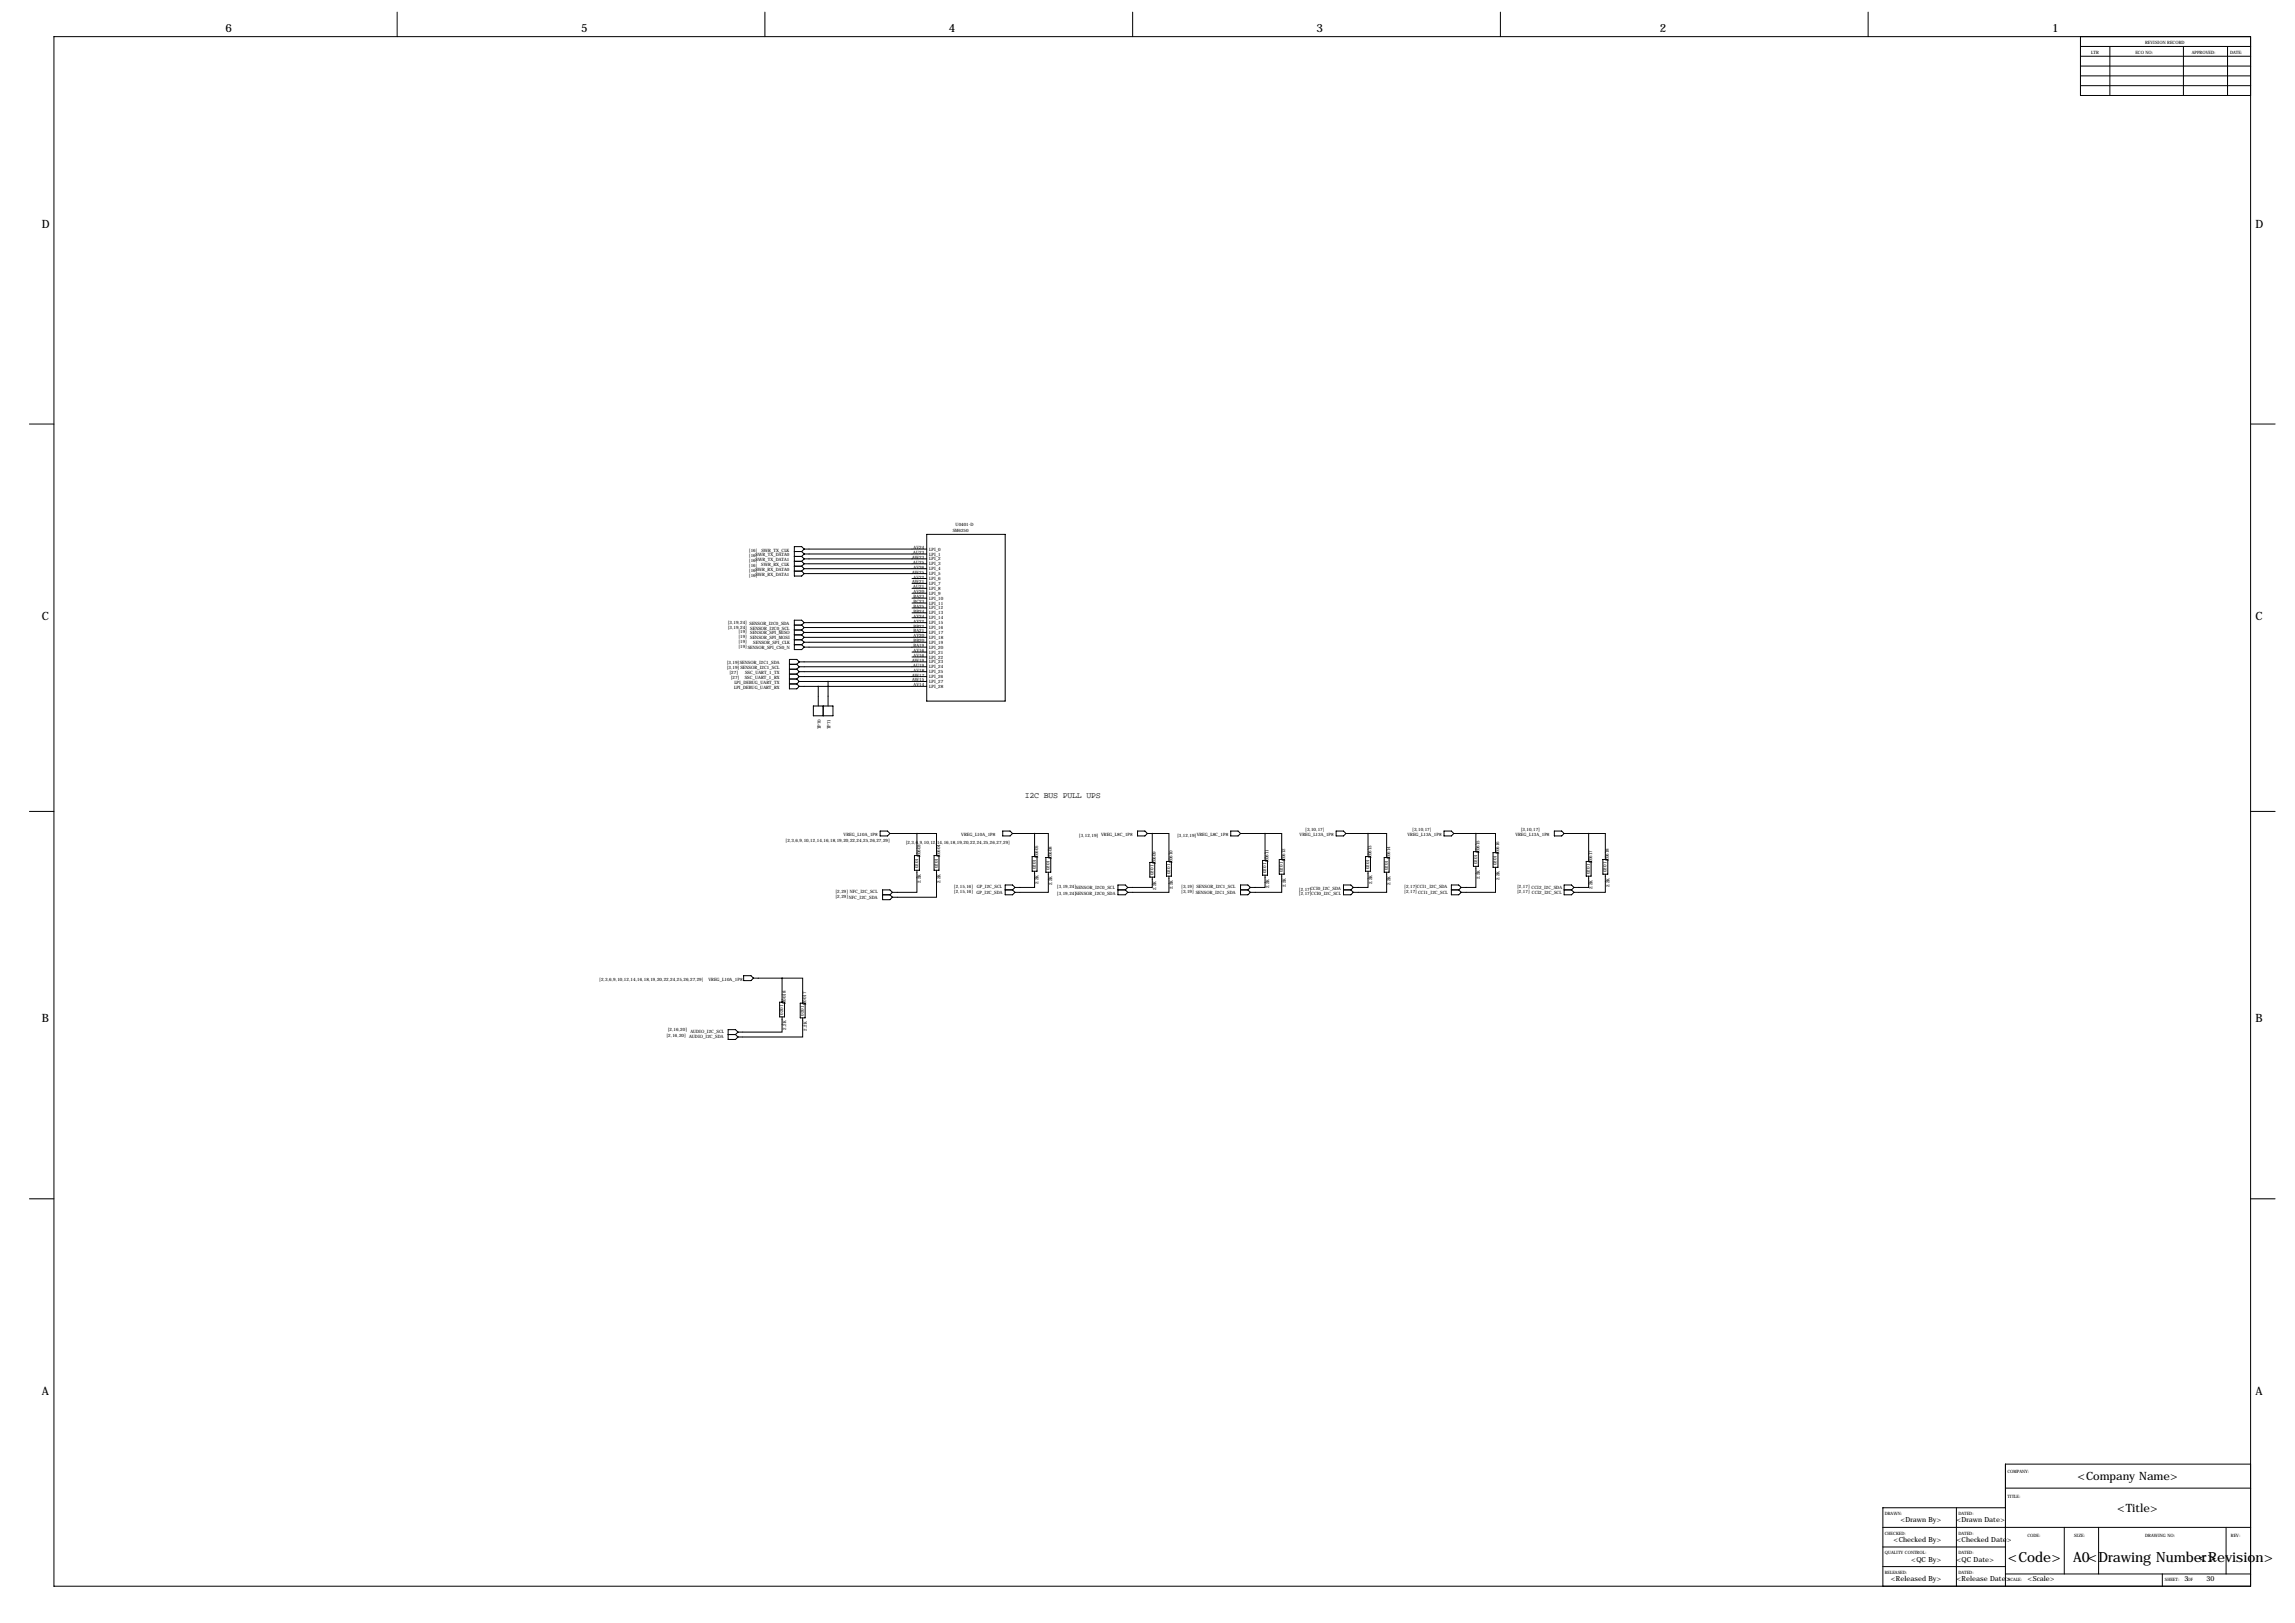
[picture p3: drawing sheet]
<svg xmlns="http://www.w3.org/2000/svg" width="1189mm" height="841mm" viewBox="0 0 1189 841" stroke-linecap="round" stroke-linejoin="round" font-family="sans-serif">
<defs><g id="words">
<g font-size="7.3">
<text x="1040" y="809">&lt;Code&gt;</text>
<text x="1074" y="809">A0&lt;Drawing Number&gt;</text>
<text x="1138" y="809">&lt;Revision&gt;</text>
</g>
<g font-size="5.9">
<text x="117" y="16">6</text>
<text x="301" y="16">5</text>
<text x="491" y="16">4</text>
<text x="682" y="16">3</text>
<text x="860" y="16">2</text>
<text x="1063" y="16">1</text>
<text x="22" y="118">D</text>
<text x="1168" y="118">D</text>
<text x="22" y="321">C</text>
<text x="1168" y="321">C</text>
<text x="22" y="530">B</text>
<text x="1168" y="530">B</text>
<text x="22" y="723">A</text>
<text x="1168" y="723">A</text>
<text x="1076" y="767">&lt;Company Name&gt;</text>
<text x="1097" y="783">&lt;Title&gt;</text>
</g>
<text font-size="4.3" x="531" y="413">I2C BUS PULL UPS</text>
<g font-size="3.6">
<text x="984" y="789">&lt;Drawn By&gt;</text>
<text x="1013" y="789">&lt;Drawn Date&gt;</text>
<text x="981" y="799">&lt;Checked By&gt;</text>
<text x="1013" y="799">&lt;Checked Date&gt;</text>
<text x="990" y="809">&lt;QC By&gt;</text>
<text x="1013" y="809">&lt;QC Date&gt;</text>
<text x="979" y="819">&lt;Released By&gt;</text>
<text x="1013" y="819">&lt;Release Date&gt;</text>
<text x="1050" y="819">&lt;Scale&gt;</text>
<text x="1132" y="819">3</text>
<text x="1143" y="819">30</text>
</g>
<g font-size="2.3">
<text x="1111" y="23">REVISION RECORD</text>
<text x="1083" y="28">LTR</text>
<text x="1106" y="28">ECO NO:</text>
<text x="1135" y="28">APPROVED:</text>
<text x="1155" y="28">DATE:</text>
<text x="494" y="276">SM6250</text>
<text x="495" y="272">U0401-D</text>
<text x="388" y="286">[16]</text>
<text x="394" y="286">SWR_TX_CLK</text>
<text x="473" y="287">AU23</text>
<text x="473" y="284">AV24</text>
<text x="481" y="285">LPI_0</text>
<text x="481" y="288">LPI_1</text>
<text x="388" y="289">[16]SWR_TX_DATA0</text>
<text x="388" y="291">[16]SWR_TX_DATA1</text>
<text x="388" y="294">[16]</text>
<text x="394" y="293">SWR_RX_CLK</text>
<text x="472" y="289">AW23</text>
<text x="473" y="292">AU25</text>
<text x="481" y="290">LPI_2</text>
<text x="481" y="293">LPI_3</text>
<text x="388" y="296">[16]</text>
<text x="388" y="299">[16]</text>
<text x="391" y="296">SWR_RX_DATA0</text>
<text x="391" y="298">SWR_RX_DATA1</text>
<text x="472" y="297">AW25</text>
<text x="473" y="295">AV26</text>
<text x="473" y="300">AV22</text>
<text x="481" y="295">LPI_4</text>
<text x="481" y="298">LPI_5</text>
<text x="472" y="302">AW21</text>
<text x="473" y="305">AU21</text>
<text x="481" y="300">LPI_6</text>
<text x="481" y="303">LPI_7</text>
<text x="481" y="306">LPI_8</text>
<text x="473" y="307">AV20</text>
<text x="473" y="310">BA23</text>
<text x="481" y="308">LPI_9</text>
<text x="481" y="311">LPI_10</text>
<text x="473" y="312">BC23</text>
<text x="473" y="315">BA25</text>
<text x="473" y="317">BB24</text>
<text x="481" y="313">LPI_11</text>
<text x="481" y="316">LPI_12</text>
<text x="377" y="323">[3,19,24] SENSOR_I2C0_SDA</text>
<text x="473" y="320">AY24</text>
<text x="473" y="323">AY22</text>
<text x="481" y="318">LPI_13</text>
<text x="481" y="321">LPI_14</text>
<text x="481" y="323">LPI_15</text>
<text x="377" y="326">[3,19,24]</text>
<text x="383" y="328">[19]</text>
<text x="389" y="328">SENSOR_SPI_MISO</text>
<text x="389" y="326">SENSOR_I2C0_SCL</text>
<text x="473" y="325">BB22</text>
<text x="473" y="328">BA21</text>
<text x="481" y="326">LPI_16</text>
<text x="481" y="328">LPI_17</text>
<text x="383" y="330">[19]</text>
<text x="383" y="333">[19]</text>
<text x="383" y="336">[19]SENSOR_SPI_CS0_N</text>
<text x="389" y="331">SENSOR_SPI_MOSI</text>
<text x="390" y="334">SENSOR_SPI_CLK</text>
<text x="473" y="330">AY20</text>
<text x="473" y="333">BB20</text>
<text x="473" y="335">BA19</text>
<text x="481" y="331">LPI_18</text>
<text x="481" y="333">LPI_19</text>
<text x="473" y="338">AY16</text>
<text x="473" y="340">AV16</text>
<text x="481" y="336">LPI_20</text>
<text x="481" y="339">LPI_21</text>
<text x="481" y="341">LPI_22</text>
<text x="376" y="344">[3,19]SENSOR_I2C1_SDA</text>
<text x="376" y="346">[3,19] SENSOR_I2C1_SCL</text>
<text x="472" y="343">AW19</text>
<text x="473" y="345">AU19</text>
<text x="473" y="348">AV18</text>
<text x="481" y="344">LPI_23</text>
<text x="481" y="346">LPI_24</text>
<text x="378" y="349">[27]</text>
<text x="379" y="352">[27]</text>
<text x="386" y="352">SSC_UART_1_RX</text>
<text x="386" y="349">SSC_UART_1_TX</text>
<text x="472" y="350">AW17</text>
<text x="472" y="353">AW15</text>
<text x="481" y="349">LPI_25</text>
<text x="481" y="351">LPI_26</text>
<text x="481" y="354">LPI_27</text>
<text x="380" y="357">LPI_DEBUG_UART_RX</text>
<text x="380" y="354">LPI_DEBUG_UART_TX</text>
<text x="473" y="356">AV14</text>
<text x="481" y="356">LPI_28</text>
<text x="425" y="378" transform="rotate(-90 425 378)">TP70</text>
<text x="430" y="378" transform="rotate(-90 430 378)">TP71</text>
<text x="676" y="430">[3,10,17]</text>
<text x="732" y="430">[3,10,17]</text>
<text x="788" y="430">[3,10,17]</text>
<text x="407" y="436">[2,3,6,9,10,12,14,16,18,19,20,22,24,25,26,27,29]</text>
<text x="437" y="433">VREG_L10A_1P8</text>
<text x="469" y="437">[2,3,6,9,10,12,14,16,18,19,20,22,24,25,26,27,29]</text>
<text x="498" y="433">VREG_L10A_1P8</text>
<text x="559" y="433">[3,12,19] VREG_L8C_1P8</text>
<text x="610" y="433">[3,12,19]VREG_L8C_1P8</text>
<text x="673" y="433">VREG_L13A_1P8</text>
<text x="729" y="433">VREG_L13A_1P8</text>
<text x="785" y="433">VREG_L13A_1P8</text>
<text x="477" y="444" transform="rotate(-90 477 444)">R0603</text>
<text x="487" y="444" transform="rotate(-90 487 444)">R0604</text>
<text x="766" y="442" transform="rotate(-90 766 442)">R0615</text>
<text x="777" y="442" transform="rotate(-90 777 442)">R0616</text>
<text x="476" y="450" transform="rotate(-90 476 450)">0201</text>
<text x="486" y="450" transform="rotate(-90 486 450)">0201</text>
<text x="538" y="444" transform="rotate(-90 538 444)">R0605</text>
<text x="545" y="445" transform="rotate(-90 545 445)">R0608</text>
<text x="599" y="448" transform="rotate(-90 599 448)">R0609</text>
<text x="607" y="447" transform="rotate(-90 607 447)">R0610</text>
<text x="657" y="447" transform="rotate(-90 657 447)">R0611</text>
<text x="666" y="446" transform="rotate(-90 666 446)">R0612</text>
<text x="711" y="444" transform="rotate(-90 711 444)">R0613</text>
<text x="720" y="445" transform="rotate(-90 720 445)">R0614</text>
<text x="765" y="448" transform="rotate(-90 765 448)">0201</text>
<text x="775" y="448" transform="rotate(-90 775 448)">0201</text>
<text x="825" y="447" transform="rotate(-90 825 447)">R0617</text>
<text x="833" y="446" transform="rotate(-90 833 446)">R0618</text>
<text x="537" y="450" transform="rotate(-90 537 450)">0201</text>
<text x="544" y="451" transform="rotate(-90 544 451)">0201</text>
<text x="597" y="453" transform="rotate(-90 597 453)">0201</text>
<text x="606" y="453" transform="rotate(-90 606 453)">0201</text>
<text x="656" y="452" transform="rotate(-90 656 452)">0201</text>
<text x="665" y="452" transform="rotate(-90 665 452)">0201</text>
<text x="709" y="450" transform="rotate(-90 709 450)">0201</text>
<text x="719" y="451" transform="rotate(-90 719 451)">0201</text>
<text x="767" y="456" transform="rotate(-90 767 456)">2.2K</text>
<text x="824" y="453" transform="rotate(-90 824 453)">0201</text>
<text x="832" y="452" transform="rotate(-90 832 452)">0201</text>
<text x="477" y="458" transform="rotate(-90 477 458)">2.2K</text>
<text x="487" y="458" transform="rotate(-90 487 458)">2.2K</text>
<text x="494" y="460">[2,15,16]</text>
<text x="506" y="460">GP_I2C_SCL</text>
<text x="538" y="458" transform="rotate(-90 538 458)">2.2K</text>
<text x="545" y="459" transform="rotate(-90 545 459)">2.2K</text>
<text x="548" y="460">[3,19,24]SENSOR_I2C0_SCL</text>
<text x="599" y="461" transform="rotate(-90 599 461)">2.2K</text>
<text x="608" y="461" transform="rotate(-90 608 461)">2.2K</text>
<text x="612" y="460">[3,19] SENSOR_I2C1_SCL</text>
<text x="657" y="460" transform="rotate(-90 657 460)">2.2K</text>
<text x="666" y="460" transform="rotate(-90 666 460)">2.2K</text>
<text x="673" y="461">[2,17]CCI0_I2C_SDA</text>
<text x="711" y="458" transform="rotate(-90 711 458)">2.2K</text>
<text x="720" y="459" transform="rotate(-90 720 459)">2.2K</text>
<text x="727" y="460">[2,17]CCI1_I2C_SDA</text>
<text x="777" y="456" transform="rotate(-90 777 456)">2.2K</text>
<text x="786" y="460">[2,17] CCI2_I2C_SDA</text>
<text x="825" y="461" transform="rotate(-90 825 461)">2.2K</text>
<text x="834" y="460" transform="rotate(-90 834 460)">2.2K</text>
<text x="433" y="463">[2,29] NFC_I2C_SCL</text>
<text x="433" y="465">[2,29]NFC_I2C_SDA</text>
<text x="494" y="463">[2,15,16]</text>
<text x="506" y="463">GP_I2C_SDA</text>
<text x="548" y="464">[3,19,24]SENSOR_I2C0_SDA</text>
<text x="612" y="463">[3,19] SENSOR_I2C1_SDA</text>
<text x="673" y="464">[2,17]CCI0_I2C_SCL</text>
<text x="727" y="463">[2,17] CCI1_I2C_SCL</text>
<text x="786" y="463">[2,17]</text>
<text x="794" y="463">CCI2_I2C_SCL</text>
<text x="310" y="508">[2,3,6,9,10,12,14,16,18,19,20,22,24,25,26,27,29]</text>
<text x="367" y="508">VREG_L10A_1P8</text>
<text x="407" y="520" transform="rotate(-90 407 520)">R0018</text>
<text x="418" y="520" transform="rotate(-90 418 520)">R0017</text>
<text x="406" y="526" transform="rotate(-90 406 526)">0201</text>
<text x="416" y="526" transform="rotate(-90 416 526)">0201</text>
<text x="346" y="534">[2,16,20]</text>
<text x="407" y="533" transform="rotate(-90 407 533)">2.2K</text>
<text x="418" y="534" transform="rotate(-90 418 534)">2.2K</text>
<text x="345" y="537">[2,16,20]</text>
<text x="357" y="538">AUDIO_I2C_SDA</text>
<text x="358" y="535">AUDIO_I2C_SCL</text>
<text x="1040" y="763">COMPANY:</text>
<text x="1040" y="776">TITLE:</text>
<text x="976" y="785">DRAWN:</text>
<text x="1014" y="785">DATED:</text>
<text x="976" y="795">CHECKED:</text>
<text x="1014" y="795">DATED:</text>
<text x="1050" y="796">CODE:</text>
<text x="1074" y="796">SIZE:</text>
<text x="1111" y="796">DRAWING NO:</text>
<text x="1156" y="796">REV:</text>
<text x="976" y="805">QUALITY CONTROL:</text>
<text x="1014" y="805">DATED:</text>
<text x="976" y="815">RELEASED:</text>
<text x="1014" y="815">DATED:</text>
<text x="1040" y="819">SCALE:</text>
<text x="1121" y="819">SHEET:</text>
<text x="1133" y="819">OF</text>
</g>
</g></defs>
<g fill="none" stroke="#000" stroke-width=".52">
<path d="M28 19h1138v803h-1138zM206 6v13M396 6v13M587 6v13M777 6v13M968 6v13M1078 19v30h88M1078 34h88M1078 24h88M1078 29h88M1078 39h88M1093 24v25"/>
<path d="M1131 24v25M1154 24v25M1078 44h88M15 220h13M1166 220h13M480 277h41v86h-41zM411 286h4M411 288h4M411 291h4M411 293h4M411 296h4M415 286l2 1"/>
<path d="M415 288l2 1M415 291l2 1M415 293l2 2M415 296l2 1M417 284h63M417 287h63M417 289h63M417 292h63M417 295h63M417 297h63M417 284l-2-1h-4v15h4l2-1M417 284l-2 2"/>
<path d="M417 287l-2 1M417 289l-2 2M417 292l-2 1M417 295l-2 1M472 300h8M472 302h8M472 305h8M472 307h8M472 310h8M472 312h8M472 315h8M472 317h8"/>
<path d="M472 320h8M411 324h4M411 326h4M411 329h4M411 331h4M411 334h4M415 324l2 1M415 326l2 2M415 329l2 1M415 331l2 2M415 334l2 1M417 323h63"/>
<path d="M417 325h63M417 328h63M417 330h63M417 333h63M417 335h63M417 323l-2-2h-4v15h4l2-1M417 323l-2 1M417 325l-2 1M417 328l-2 1M417 330l-2 1M417 333l-2 1M472 338h8"/>
<path d="M409 344h4M409 347h4M409 349h4M409 352h4M409 354h4M413 344l1 1M413 347l1 1M413 349l1 1M413 352l1 1M413 354l1 2M414 343h66M414 345h66"/>
<path d="M414 348h66M414 350h66M414 353h66M414 356h66M414 343l-1-1h-4v15h4l1-1M414 343l-1 1M414 345l-1 2M414 348l-1 1M414 350l-1 2M414 353l-1 1M424 356v10M429 353v13"/>
<path d="M472 340h8M421 366h10v5h-10zM426 366v5M15 420h13M456 430h4l1 2-1 1h-4zM461 432h14M475 432h10v11M475 432v11M519 430h4l2 2-2 1h-4zM525 432h11M536 432h7v12M536 432v12"/>
<path d="M589 430h4l1 2-1 1h-4zM594 432h3M597 432h.1M597 432h9v14M597 432v15M638 430h3l2 2-2 1h-3zM643 432h12M655 432h9v13M655 432v14M692 430h4l1 2-1 1h-4zM697 432h12M709 432h9v12"/>
<path d="M709 432v12M748 430h4l1 2-1 1h-4zM753 432h12M765 432h10v10M765 432v9M805 430h4l1 2-1 1h-4zM810 432h13M823 432h9v13M823 432v14M1166 420h13M474 443h2v8h-2zM475 451v11h-13"/>
<path d="M484 443h2v8h-2zM485 451v14h-23M526 460l-1-2h-4v5h4l1-1M526 460l-1 1M535 444h2v7h-2zM536 451v9h-10M542 444h2v8h-2zM543 452v10h-17M584 460l-1-2h-4v5h4l1-1M584 460l-1 1M596 447h2v7h-2zM597 454v6h-13"/>
<path d="M604 446h3v8h-3zM606 454v8h-22M648 460l-2-2h-3v5h3l2-1M648 460l-2 1M654 446h3v7h-3zM655 453v7h-7M663 445h2v8h-2zM664 453v9h-16M701 460l-1-2h-4v5h4l1-1M701 460l-1 1M707 444h3v7h-3zM709 451v9h-8"/>
<path d="M717 444h3v8h-3zM718 452v10h-17M757 460l-1-2h-4v5h4l1-1M757 460l-1 1M763 441h3v8h-3zM765 449v11h-8M773 442h3v7h-3zM775 449v13h-18M815 460l-1-2h-4v5h4l1-1M815 460l-1 1M822 446h2v8h-2zM823 454v6h-8"/>
<path d="M830 445h3v8h-3zM832 453v9h-17M457 463h4M461 463l1 2M462 462l-1-1h-4v5h4l1-1M462 462l-1 1M521 461h4M525 461l1 1M579 461h4M583 461l1 1M643 461h3M646 461l2 1"/>
<path d="M696 461h4M700 461l1 1M752 461h4M756 461l1 1M810 461h4M814 461l1 1M385 505h4l1 2-1 1h-4zM390 507h15M404 519h2v8h-2zM405 507h11v13M405 507v12M415 520h2v7h-2z"/>
<path d="M377 536h4M381 536l1 1M382 535l-1-2h-4v5h4l1-1M382 535l-1 1M405 527v8h-23M416 527v10h-34M15 621h13M1166 621h13M1166 758h-127v64M1039 771h127M975 791h191M1013 781v41"/>
<path d="M1039 781h-64v41M1069 791v24M1087 791v24M1153 791v24M975 801h64M975 811h64M1039 815h127M1120 815v7"/>
</g>
<use href="#words"/>
</svg>
